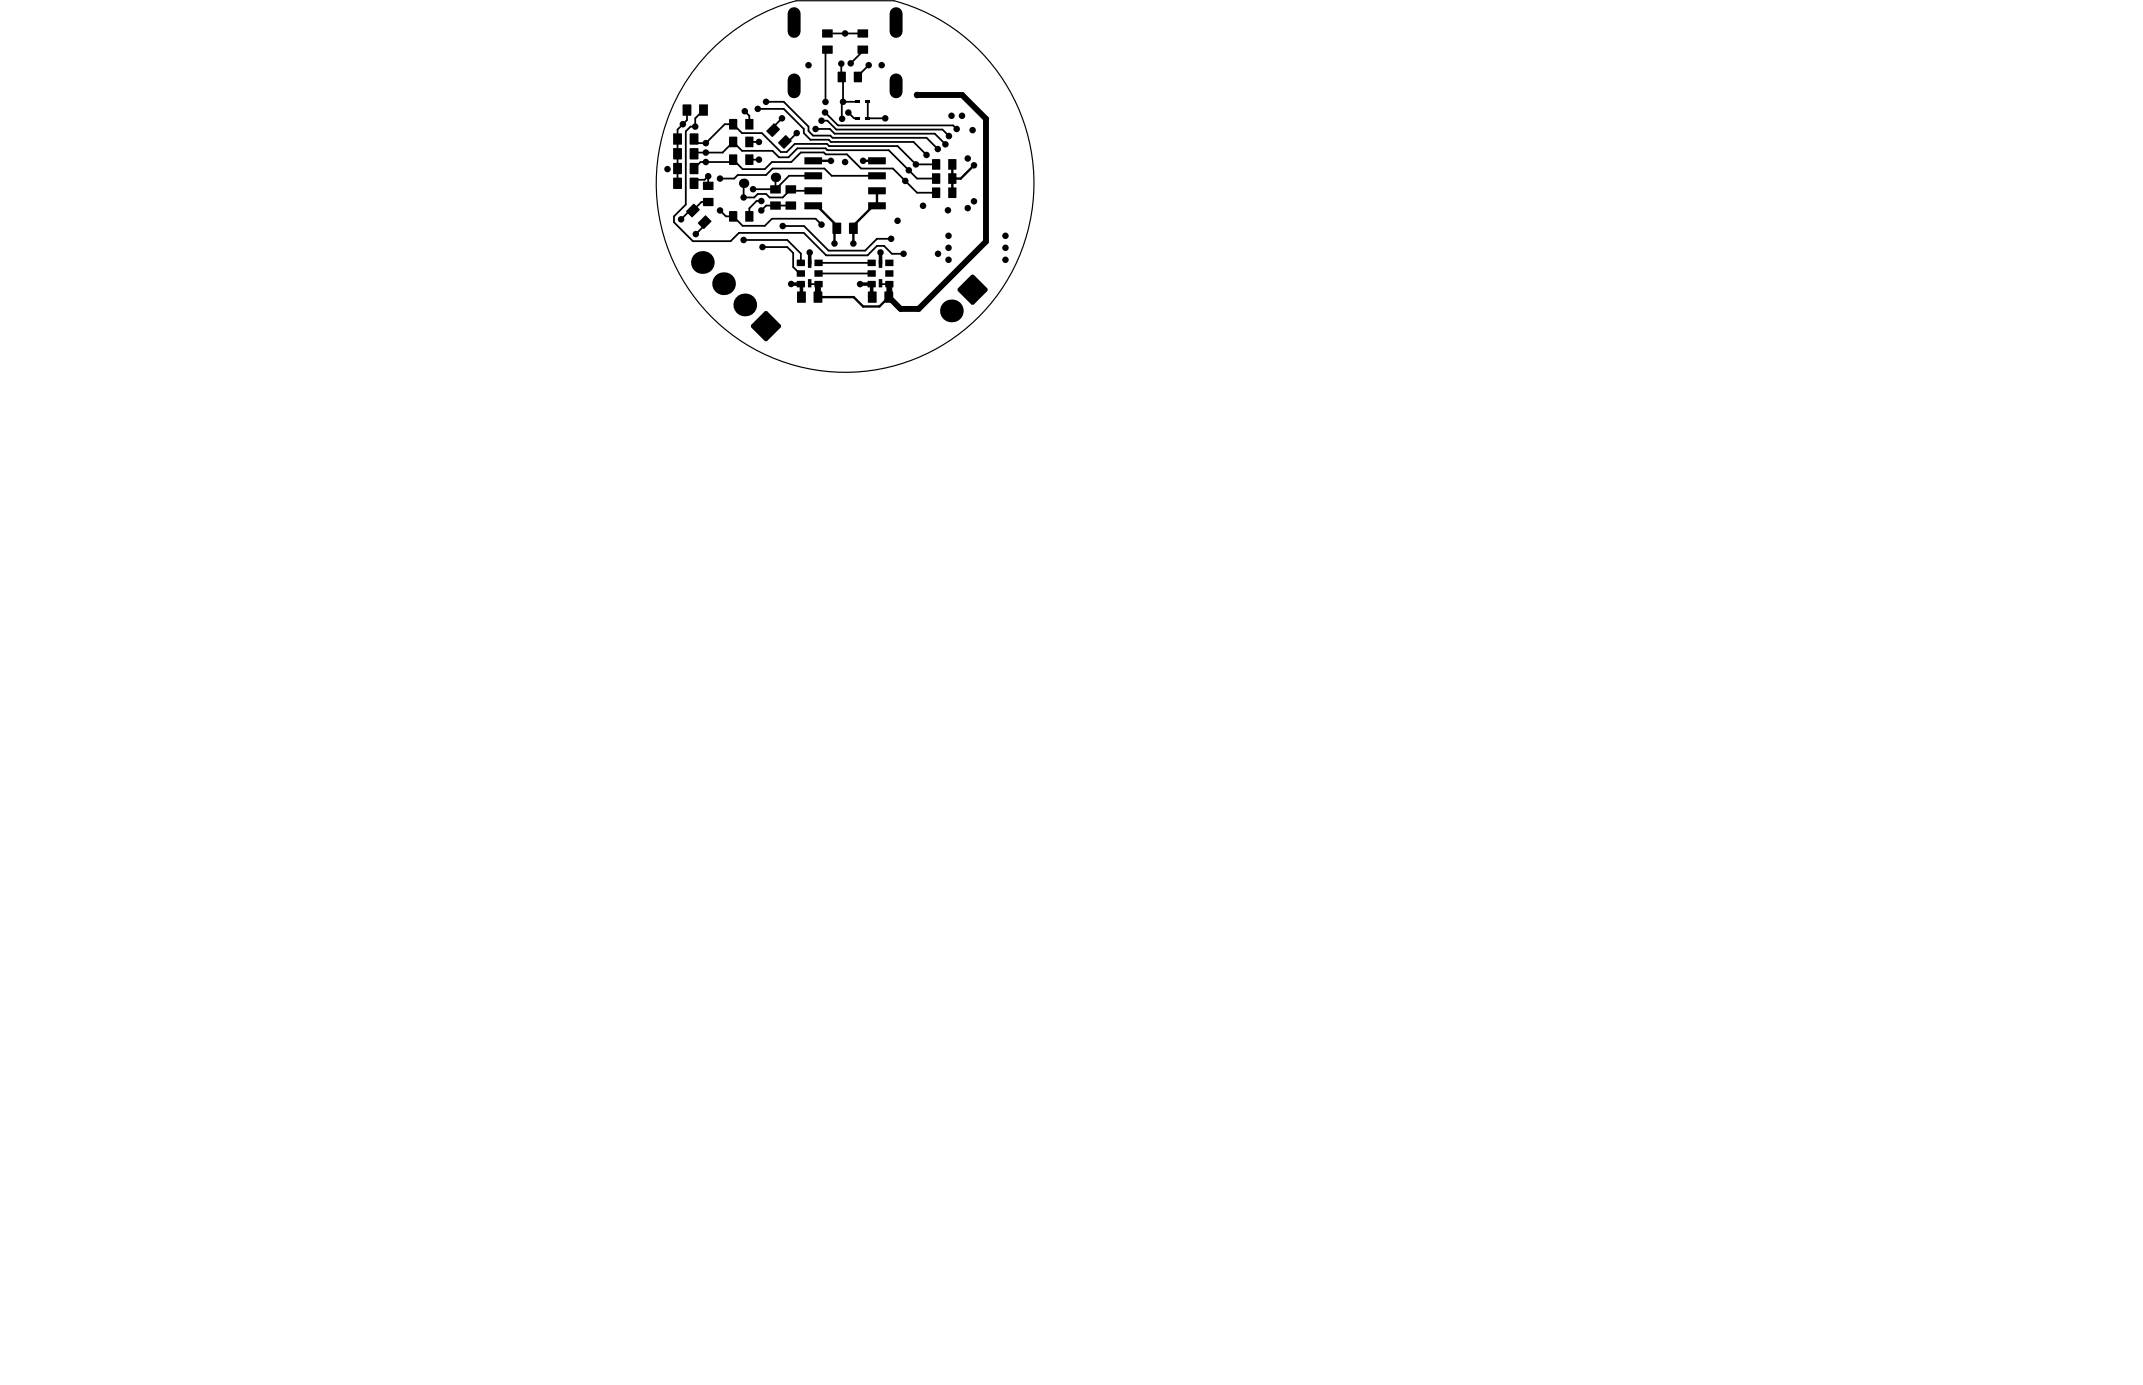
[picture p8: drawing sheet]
<svg xmlns="http://www.w3.org/2000/svg" width="302mm" height="195mm" viewBox="0 0 302 195" stroke-linecap="round" stroke-linejoin="round" font-family="sans-serif">
<circle cx="119.2" cy="25.9" r="26.7" fill="none" stroke="#000" stroke-width=".17"/>
<g fill="none" stroke="#000" stroke-width=".25">
<path d="M96.9 15.5v1.4l-1.3 1.4v7.6M97.9 19.6l.6 .6h1.1l2.6-2.7h1.2l1.3 1.3h2.8l2.7 2.6h.8l1.1-1.1h4.6l.3 .3h9.6l2.6 2.6h2.9M99.2 15.5l-1.1 1.2v1.2h-.7l-.6 .6v10.4l-1.7 1.6v.9l2.6 2.6h5.4l1.1-1.1h9.2l3.2 3.1h5.8l1.3-1.3h1l1.1 1.1h1.7M105.1 15.7l.6 .6v1.2M106.9 15.4h3.7l2.8 2.8v.6l.9 .9h2.6l.3 .3h11.7l1.8 1.9M108.1 14.4h2.5l3.5 3.5v.6l.6 .6h2.4l.4 .3h13.2l1.6 1.6M110.3 16.7l-1.2 1.2v.5M112.4 18.8l-1.2 1.2h-.5M115.1 18.2h2l.6 .7h14.2l1.5 1.5M115.9 17h.8l1.3 1.3h15l.9 .9M116.4 15.9l1.8 1.8h16.3l.5 .5M116.7 4.7h5"/>
<path d="M116.7 7l-.2 .3v7.1M118.7 9v2.2l.2 .2v3M118.9 14.4h.1M119.7 15.9l.8 .8h.5M121 14.4h-2.1l-.1 .1v2.3M121.7 7v.2l-1.7 1.7M122.4 14.4v2.3h2.5M122.6 9.2l-1.6 1.5v.2M97.9 25.9l.5-.5h1l.5-.5v1.3M97.9 23.8l.9-.9h4.3l.3-.4 1.4 1.4h3.1l1-1h2.7l1.4-1.4h3.2l.3 .3h3l2 2h4.5l3.4 3.4h2.7M97.9 21.7l.2-.2h3.8l1.5-1.5 1.3 1.3h4.3l.9 .9h1.3l1.3-1.3h4l.2 .3h8.7l4 4h2.7M99.4 31.4v.4l-1.2 1.2"/>
<path d="M99.9 28.5h-.9l-1.2 1.2h-.5l-1.2 1.2M101.6 29.7l.8 .8h1l1.4 1.4h3.1l1-1h6.2l.8 .8M104.9 25.9v2h1.5l.5-.5h1.2l.5 .5h1.8l1.2-1.2 .2 .2h2.9M104.9 33.9h6.2l1.9 1.9v1.3M105.7 20h1.4M105.7 22.5h1.4M106.2 26.7h3.2M107.4 28.4h-.7l-1 1v1.1M107.6 34.9h3.5l.8 .8v2l.9 .9h.2M110.4 31.9h3l3.5 3.5h5.2l1.6-1.7h2M111.6 29h-3.5l-.7 .7M114.2 40l.2 .1h1.1"/>
<path d="M114.7 24.8h-3.4l-1.9 1.9v-1.7M115.5 38.6h7.5M115.5 37.1h7.5M123 37.1h.1M123.7 24.8h-6.4l-1-1h-7.3l-.9 .9h-4l-.5 .5h-2M124.1 40l.1 .1h1.1"/>
</g>
<path d="M114.7 22.7h2.5M114.7 29h.6l2.8 2.8v.4l-.4 .3v1.9M121.8 22.7h1.9M124.5 26.9h-.8v2.1h-.5l-2.8 2.8v2.6M134.4 23.2v4M137.4 23.3l-1.9 1.9h-1.1M115.4 41.9h5l1.4 1.3h2.3l1.3-1.3" fill="none" stroke="#000" stroke-width=".33"/>
<g fill="#000">
<path d="M95 18.9l.1-.1v.1h-.1zM96.1 18.8l.1 .1h-.1zM96.3 14.8l.1-.1v.2h-.1zM96.3 16.2h.1v.1zM97.3 18.9l.1-.1v.1h-.1zM97.4 14.7l.1 .2h-.1zM97.4 16.2h.1l-.1 .1zM98.4 18.8l.1 .1h-.1zM98.7 14.8v-.1v.2h-.1zM98.6 16.2h.1v.1zM99.7 14.7l.2 .2h-.2zM99.7 16.2h.2l-.2 .1z"/>
<path d="M102.9 19.3h.1v.1h-.1zM102.9 16.8h.1v.1h-.1zM102.9 18.2h.1v.1zM103.9 19.3l.1 .1h-.1zM103.9 16.8l.1 .1h-.1zM103.9 18.2h.1l-.1 .1zM105.2 19.3v.1h-.1zM105.2 16.8v.1h-.1zM105.1 18.2h.1v.1zM106.2 19.3l.1 .1h-.1zM106.2 16.8l.1 .1h-.1zM106.2 18.2h.1l-.1 .1z"/>
<path d="M108.2 18.4v.1v.1zM109 19.2v.1h-.1zM109.1 17.5h.2h-.1zM110 18.2v.1l-.1-.1zM110.8 19.1h.1v.1zM111.6 19.8v.2v-.1zM116 6.5l.1-.1v.1h-.1zM116 7.5h.1v.1zM116 4.2l.1-.1v.2h-.1zM116 5.2h.1v.1zM117.4 7.5h.1l-.1 .1zM117.4 6.4l.1 .1h-.1z"/>
<path d="M117.4 5.2h.1l-.1 .1zM117.4 4.1l.1 .2h-.1zM118.2 10.1h.1v.1h-.1zM118.2 11.5h.1v.1zM119.2 10.1l.1 .1h-.1zM119.2 11.5h.1l-.1 .1zM120.5 10.1h.1v.1h-.2zM120.4 11.5h.2v.1zM121 6.5l.1-.1v.1h-.1zM121 7.5h.1v.1zM121 4.2l.1-.1v.2h-.1zM121 5.2h.1v.1z"/>
<path d="M121.5 10.1l.1 .1h-.1zM121.5 11.5h.1l-.1 .1zM122.4 7.5h.1l-.1 .1zM122.4 6.4l.1 .1h-.1zM122.4 5.2h.1l-.1 .1zM122.4 4.1l.1 .2h-.1zM95 25.1h.1v.1h-.1zM95 26.5h.1v.2zM95 20.3h.1v.1zM95 20.9h.1v.1h-.1zM95 22.4h.1v.1zM95 23h.1v.1h-.1z"/>
<path d="M95 24.5h.1v.1zM96.1 25.1l.1 .1h-.1zM96.1 26.5h.1l-.1 .2zM96.1 20.3h.1l-.1 .1zM96.1 20.9l.1 .1h-.1zM96.1 22.4h.1l-.1 .1zM96.1 23l.1 .1h-.1zM96.1 24.5h.1l-.1 .1zM96.8 29.7l.1 .1-.1 .1zM97.3 25.1h.1v.1h-.1zM97.3 26.5h.1v.2zM97.3 20.3h.1v.1z"/>
<path d="M97.3 20.9h.1v.1h-.1zM97.3 22.4h.1v.1zM97.3 23h.1v.1h-.1zM97.3 24.5h.1v.1zM97.6 30.5l.1 .1h-.2zM97.8 28.8h.2l-.1 .1zM98.4 25.1l.1 .1h-.1zM98.4 26.5h.1l-.1 .2zM98.4 20.3h.1l-.1 .1zM98.4 20.9l.1 .1h-.1zM98.4 22.4h.1l-.1 .1zM98.4 23l.1 .1h-.1z"/>
<path d="M98.4 24.5h.1l-.1 .1zM98.5 31.4l.1 .1-.1 .1zM98.7 29.5v.2l-.1-.1zM99.2 28l.1-.1v.1h-.1zM99.2 29h.1v.1zM99.2 25.7l.1-.1v.2h-.1zM99.2 26.7h.1v.1zM99.3 32.2l.1 .1h-.2zM99.4 30.4h.2l-.1 .1zM100.3 31.1v.2l-.1-.1zM100.5 29h.2l-.2 .1zM100.5 27.9l.2 .1h-.2z"/>
<path d="M100.5 26.7h.2l-.2 .1zM100.5 25.6l.2 .2h-.2zM102.9 31.2h.1v.1zM102.9 29.8h.1v.1h-.1zM102.9 20.7h.1v.1zM102.9 21.8h.1v.1h-.1zM102.9 23.2h.1v.1zM103.9 31.2h.1l-.1 .1zM103.9 29.8l.1 .1h-.1zM103.9 20.7h.1l-.1 .1zM103.9 21.8l.1 .1h-.1zM103.9 23.2h.1l-.1 .1z"/>
<path d="M105.1 31.2h.1v.1zM105.2 29.8v.1h-.1zM105.1 20.7h.1v.1zM105.2 21.8v.1h-.1zM105.1 23.2h.1v.1zM106.2 31.2h.1l-.1 .1zM106.2 29.8l.1 .1h-.1zM106.2 20.7h.1l-.1 .1zM106.2 21.8l.1 .1h-.1zM106.2 23.2h.1l-.1 .1zM108.7 28.5l.1-.1v.1h-.1zM108.7 29.5h.1v.1z"/>
<path d="M108.7 26.2l.1-.1v.2h-.1zM108.7 27.2h.1v.1zM109.8 20.1h.1l-.1 .1zM110 29.5h.2l-.2 .1zM110 28.4l.2 .1h-.2zM110 27.2h.2l-.2 .1zM110 26.1l.2 .2h-.2zM110.6 20.9h.1l-.1 .1-.1-.1zM110.9 28.5v-.1v.1h-.1zM110.8 29.5h.1v.1zM110.9 26.2v-.1v.2h-.1zM110.8 27.2h.1v.1z"/>
<path d="M112.2 29.5h.1l-.1 .1zM112.2 28.4l.1 .1h-.1zM112.2 27.2h.1l-.1 .1zM112.2 26.1l.1 .2h-.1zM112.4 39.7h.1zM112.4 36.7h.1zM112.4 37.5l.1 .1zM112.4 38.2h.1zM112.4 39l.1 .1zM113.5 39.6l.1 .1zM113.5 36.6l.1 .1zM113.5 37.5h.1l-.1 .1z"/>
<path d="M113.5 38.1l.1 .1zM113.5 39h.1l-.1 .1zM113.5 22.2h.1v.1h-.1zM113.5 23.1h.1v.1zM113.5 24.3h.1v.1h-.1zM113.5 25.2h.1v.1zM113.5 26.5l.1-.1v.1h-.1zM113.5 27.3h.1v.1zM113.5 28.6l.1-.1v.1h-.1zM113.5 29.4h.1v.1zM114.4 39.4h.1zM114.4 36.6l.1 .1z"/>
<path d="M114.9 39.7h.1zM114.9 39l.1 .1zM114.9 38.2h.1zM114.9 36.7h.1zM114.9 37.5l.1 .1zM115.9 23.1h.1l-.1 .1zM115.9 22.2l.1 .1h-.1zM115.9 25.2h.1l-.1 .1zM115.9 24.3l.1 .1h-.1zM115.9 27.3h.1l-.1 .1zM115.9 26.4l.1 .1h-.1zM115.9 29.4h.1l-.1 .1z"/>
<path d="M115.9 28.5l.1 .1h-.1zM116 39.6l.1 .1zM116 39h.1l-.1 .1zM116 38.1l.1 .1zM116 36.6l.1 .1zM116 37.5h.1l-.1 .1zM117.5 31.5l.1-.1v.1h-.2zM117.4 32.9h.2v.1zM118.6 31.4l.1 .1h-.1zM118.6 32.9h.1l-.1 .1zM119.8 31.5l.1-.1v.1h-.1zM119.8 32.9h.1v.1z"/>
<path d="M120.9 31.4l.1 .1h-.1zM120.9 32.9h.1l-.1 .1zM122.4 39.7h.1zM122.4 36.7h.1zM122.4 37.5l.1 .1zM122.4 38.2h.1zM122.4 39l.1 .1zM122.5 22.2h.1v.1h-.1zM122.5 23.1h.1v.1zM122.5 24.3h.1v.1h-.1zM122.5 25.2h.1v.1zM122.5 26.5l.1-.1v.1h-.1z"/>
<path d="M122.5 27.3h.1v.1zM122.5 28.6l.1-.1v.1h-.1zM122.5 29.4h.1v.1zM123.5 39.6l.1 .1zM123.5 36.6l.1 .1zM123.5 37.5h.1l-.1 .1zM123.5 38.1l.1 .1zM123.5 39h.1l-.1 .1zM124.4 39.4h.1zM124.4 36.6l.1 .1zM124.9 23.1h.1l-.1 .1zM124.9 22.2l.1 .1h-.1z"/>
<path d="M124.9 25.2h.1l-.1 .1zM124.9 24.3l.1 .1h-.1zM124.9 27.3h.1l-.1 .1zM124.9 26.4l.1 .1h-.1zM124.9 29.4h.1l-.1 .1zM124.9 28.5l.1 .1h-.1zM124.9 39.7h.1zM124.9 39l.1 .1zM124.9 38.2h.1zM124.9 36.7h.1zM124.9 37.5l.1 .1zM126 39.6l.1 .1z"/>
<path d="M126 39h.1l-.1 .1zM126 38.1l.1 .1zM126 36.6l.1 .1zM126 37.5h.1l-.1 .1zM131.5 27.8h.1v.1zM131.5 26.5l.1-.1v.2h-.1zM131.5 25.8h.1v.1zM131.5 24.5l.1-.1v.2h-.1zM131.5 23.8h.1v.1zM131.5 22.5l.1-.1v.2h-.1zM132.5 27.8h.2l-.2 .1zM132.5 26.4l.2 .2h-.2z"/>
<path d="M132.5 25.8h.2l-.2 .1zM132.5 24.4l.2 .2h-.2zM132.5 23.8h.2l-.2 .1zM132.5 22.4l.2 .2h-.2zM133.8 27.8h.1v.1zM133.8 26.5l.1-.1v.2h-.1zM133.8 25.8h.1v.1zM133.8 24.5l.1-.1v.2h-.1zM133.8 23.8h.1v.1zM133.8 22.5l.1-.1v.2h-.1zM134.8 27.8h.1l-.1 .1zM134.8 26.4l.1 .2h-.1z"/>
<path d="M134.8 25.8h.1l-.1 .1zM134.8 24.4l.1 .2h-.1zM134.8 23.8h.1l-.1 .1zM134.8 22.4l.1 .2h-.1zM137 38.8h.3h.1l-.2 .3zM106 45.8l.2 .2-.2 .2-.1-.3zM108.1 47.8l.2 .3h-.2h-.3zM107.8 44l.3-.1 .2 .1-.2 .2zM110.1 45.8l.1 .1-.1 .3-.2-.2zM112.4 40.5l.1 .1zM112.5 41.2l.1-.1v.2h-.2zM112.4 42.6h.2v.1z"/>
<path d="M113.5 40.5h.1l-.1 .1zM113.6 41.1l.1 .2h-.1zM113.6 42.6h.1l-.1 .1zM114 40.5v.1zM114.8 41.2l.1-.1v.2h-.1zM114.8 42.6h.1v.1zM114.9 40.5l.1 .1zM115.9 41.1l.1 .2h-.1zM115.9 42.6h.1l-.1 .1zM116 40.5h.1l-.1 .1zM122.4 40.5l.1 .1zM122.5 41.2l.1-.1v.2h-.2z"/>
<path d="M122.4 42.6h.2v.1zM123.5 40.5h.1l-.1 .1zM123.6 41.1l.1 .2h-.1zM123.6 42.6h.1l-.1 .1zM124 40.5v.1zM124.8 41.2l.1-.1v.2h-.1zM124.8 42.6h.1v.1zM124.9 40.5l.1 .1zM125.9 41.1l.1 .2h-.1zM125.9 42.6h.1l-.1 .1zM126 40.5h.1l-.1 .1zM135.2 40.7l.2 .2-.2 .2-.1-.3z"/>
<path d="M137.2 42.7l.2 .2-.1 .1-.3-.1zM139.3 40.7v.3v.1l-.3-.2z"/>
<circle cx="96.3" cy="17.5" r=".46"/>
<circle cx="98.1" cy="17.9" r=".46"/>
<circle cx="105.1" cy="15.7" r=".46"/>
<circle cx="106.9" cy="15.4" r=".46"/>
<circle cx="108.1" cy="14.4" r=".46"/>
<circle cx="110.3" cy="16.7" r=".46"/>
<circle cx="112.4" cy="18.8" r=".46"/>
<circle cx="114.1" cy="9.2" r=".46"/>
<circle cx="115.1" cy="18.2" r=".46"/>
<circle cx="115.9" cy="17" r=".46"/>
<circle cx="116.4" cy="15.9" r=".46"/>
<circle cx="116.5" cy="14.4" r=".46"/>
<circle cx="118.7" cy="9" r=".46"/>
<circle cx="118.8" cy="16.8" r=".46"/>
<circle cx="118.9" cy="14.4" r=".46"/>
<circle cx="119.2" cy="4.7" r=".46"/>
<circle cx="119.7" cy="15.9" r=".46"/>
<circle cx="120" cy="8.9" r=".46"/>
<circle cx="122.6" cy="9.2" r=".46"/>
<circle cx="124.4" cy="9.2" r=".46"/>
<circle cx="124.9" cy="16.7" r=".46"/>
<circle cx="129.4" cy="13.4" r=".46"/>
<circle cx="133.9" cy="19.2" r=".46"/>
<circle cx="134.2" cy="16.3" r=".46"/>
<circle cx="135" cy="18.2" r=".46"/>
<circle cx="135.7" cy="16.3" r=".46"/>
<circle cx="137.2" cy="18.4" r=".46"/>
<circle cx="94.2" cy="23.9" r=".46"/>
<circle cx="96.1" cy="30.9" r=".46"/>
<circle cx="98.2" cy="33" r=".46"/>
<circle cx="99.1" cy="37" r="1.6"/>
<circle cx="99.6" cy="22.9" r=".46"/>
<circle cx="99.6" cy="20.2" r=".46"/>
<circle cx="99.6" cy="21.5" r=".46"/>
<circle cx="99.9" cy="24.9" r=".46"/>
<circle cx="101.6" cy="29.7" r=".46"/>
<circle cx="101.6" cy="25.2" r=".46"/>
<circle cx="104.9" cy="33.9" r=".46"/>
<circle cx="104.9" cy="27.9" r=".46"/>
<circle cx="104.9" cy="25.9" r=".67"/>
<circle cx="106.2" cy="26.7" r=".46"/>
<circle cx="107.1" cy="20" r=".46"/>
<circle cx="107.1" cy="22.5" r=".46"/>
<circle cx="107.4" cy="28.4" r=".46"/>
<circle cx="107.4" cy="29.7" r=".46"/>
<circle cx="107.6" cy="34.9" r=".46"/>
<circle cx="109.4" cy="25" r=".67"/>
<circle cx="110.4" cy="31.9" r=".46"/>
<circle cx="114.2" cy="35.6" r=".46"/>
<circle cx="115.9" cy="31.7" r=".46"/>
<circle cx="117.2" cy="22.7" r=".46"/>
<circle cx="117.7" cy="34.4" r=".46"/>
<circle cx="119.2" cy="22.9" r=".46"/>
<circle cx="120.4" cy="34.4" r=".46"/>
<circle cx="121.8" cy="22.7" r=".46"/>
<circle cx="124.2" cy="35.6" r=".46"/>
<circle cx="125.7" cy="33.7" r=".46"/>
<circle cx="126.6" cy="31.2" r=".46"/>
<circle cx="127.5" cy="35.8" r=".46"/>
<circle cx="127.7" cy="25.5" r=".46"/>
<circle cx="128.2" cy="24" r=".46"/>
<circle cx="129.2" cy="23.2" r=".46"/>
<circle cx="130.2" cy="29" r=".46"/>
<circle cx="130.7" cy="21.9" r=".46"/>
<circle cx="132.3" cy="21" r=".46"/>
<circle cx="132.3" cy="35.8" r=".46"/>
<circle cx="133.4" cy="20.4" r=".46"/>
<circle cx="133.7" cy="29.7" r=".46"/>
<circle cx="133.8" cy="36.7" r=".46"/>
<circle cx="133.8" cy="35" r=".46"/>
<circle cx="133.8" cy="33.3" r=".46"/>
<circle cx="134.4" cy="23.2" r=".17"/>
<circle cx="136.5" cy="29.4" r=".46"/>
<circle cx="136.5" cy="22.4" r=".46"/>
<circle cx="137.4" cy="28.4" r=".46"/>
<circle cx="137.4" cy="23.3" r=".46"/>
<circle cx="141.8" cy="36.7" r=".46"/>
<circle cx="141.8" cy="35" r=".46"/>
<circle cx="141.8" cy="33.3" r=".46"/>
<circle cx="102.1" cy="40" r="1.6"/>
<circle cx="105.1" cy="43" r="1.6"/>
<circle cx="111.6" cy="40.1" r=".46"/>
<circle cx="121.3" cy="40.1" r=".46"/>
<circle cx="134.2" cy="43.9" r="1.6"/>
</g>
<path d="M129.4 13.4h6.3l3.4 3.4v17.3l-9.5 9.5h-2.5l-1.7-1.7 .1-.1v-1.7M115.5 40.1l-.1 .1v1.7" fill="none" stroke="#000" stroke-width=".83"/>
<path d="M114.2 35.6v1.6M124.2 35.6v1.6M111.6 40.1h1.4l.1 .1v1.7M121.3 40.1h1.7v1.7l.1 .1" fill="none" stroke="#000" stroke-width=".5"/>
<g fill="#000">
<path d="M95.1 18.8h1l.1 .1v1.4l-.1 .1h-1l-.1-.1v-1.4z" fill-rule="evenodd"/>
<path d="M96.4 14.7h1l.1 .2v1.3l-.1 .1h-1l-.1-.1v-1.3z" fill-rule="evenodd"/>
<path d="M97.4 18.8h1l.1 .1v1.4l-.1 .1h-1l-.1-.1v-1.4z" fill-rule="evenodd"/>
<path d="M98.7 14.7h1l.2 .2v1.3l-.2 .1h-1l-.1-.1v-1.3z" fill-rule="evenodd"/>
<path d="M103 19.3h.9l.1 .1v1.3l-.1 .1h-.9l-.1-.1v-1.3z" fill-rule="evenodd"/>
<path d="M102.9 16.9l.1-.1h.9l.1 .1v1.3l-.1 .1h-.9l-.1-.1z" fill-rule="evenodd"/>
<path d="M105.2 19.3h1l.1 .1v1.3l-.1 .1h-1l-.1-.1v-1.3z" fill-rule="evenodd"/>
<path d="M105.2 16.8h1l.1 .1v1.3l-.1 .1h-1l-.1-.1v-1.3z" fill-rule="evenodd"/>
<path d="M109.1 17.5h.2l.7 .7v.1l-1 1h-.1l-.7-.7v-.2z" fill-rule="evenodd"/>
<path d="M110.8 19.1h.1l.7 .7v.2l-.9 .9h-.2l-.7-.7v-.1z" fill-rule="evenodd"/>
<path d="M116.1 6.4h1.3l.1 .1v1l-.1 .1h-1.3l-.1-.1v-1z" fill-rule="evenodd"/>
<path d="M116.1 4.1h1.3l.1 .2v.9l-.1 .1h-1.3l-.1-.1v-.9z" fill-rule="evenodd"/>
<path d="M118.3 10.1h.9l.1 .1v1.3l-.1 .1h-.9l-.1-.1v-1.3z" fill-rule="evenodd"/>
<path d="M120.7 14.2h.6v.4h-.6z" fill-rule="evenodd"/>
<path d="M120.7 16.5h.6v.4h-.6z" fill-rule="evenodd"/>
<path d="M120.4 10.2l.2-.1h.9l.1 .1v1.3l-.1 .1h-.9l-.2-.1z" fill-rule="evenodd"/>
<path d="M121.1 6.4h1.3l.1 .1v1l-.1 .1h-1.3l-.1-.1v-1z" fill-rule="evenodd"/>
<path d="M121.1 4.1h1.3l.1 .2v.9l-.1 .1h-1.3l-.1-.1v-.9z" fill-rule="evenodd"/>
<path d="M122.1 14.2h.6v.4h-.6z" fill-rule="evenodd"/>
<path d="M122.1 16.5h.6v.4h-.6z" fill-rule="evenodd"/>
<path d="M95.1 25.1h1l.1 .1v1.3l-.1 .2h-1l-.1-.2v-1.3z" fill-rule="evenodd"/>
<path d="M95.1 20.9h1l.1 .1v1.4l-.1 .1h-1l-.1-.1v-1.4z" fill-rule="evenodd"/>
<path d="M95.1 23h1l.1 .1v1.4l-.1 .1h-1l-.1-.1v-1.4z" fill-rule="evenodd"/>
<path d="M97.8 28.8h.2l.7 .7v.2l-1 .9h-.2l-.7-.7v-.2z" fill-rule="evenodd"/>
<path d="M99.4 30.4h.2l.7 .7v.2l-.9 1h-.2l-.7-.7v-.2z" fill-rule="evenodd"/>
<path d="M97.4 25.1h1l.1 .1v1.3l-.1 .2h-1l-.1-.2v-1.3z" fill-rule="evenodd"/>
<path d="M97.4 20.9h1l.1 .1v1.4l-.1 .1h-1l-.1-.1v-1.4z" fill-rule="evenodd"/>
<path d="M97.4 23h1l.1 .1v1.4l-.1 .1h-1l-.1-.1v-1.4z" fill-rule="evenodd"/>
<path d="M99.3 27.9h1.2l.2 .1v1l-.2 .1h-1.2l-.1-.1v-1z" fill-rule="evenodd"/>
<path d="M99.3 25.6h1.2l.2 .2v.9l-.2 .1h-1.2l-.1-.1v-.9z" fill-rule="evenodd"/>
<path d="M103 29.8h.9l.1 .1v1.3l-.1 .1h-.9l-.1-.1v-1.3z" fill-rule="evenodd"/>
<path d="M102.9 21.9l.1-.1h.9l.1 .1v1.3l-.1 .1h-.9l-.1-.1z" fill-rule="evenodd"/>
<path d="M105.2 29.8h1l.1 .1v1.3l-.1 .1h-1l-.1-.1v-1.3z" fill-rule="evenodd"/>
<path d="M105.2 21.8h1l.1 .1v1.3l-.1 .1h-1l-.1-.1v-1.3z" fill-rule="evenodd"/>
<path d="M108.8 28.4h1.2l.2 .1v1l-.2 .1h-1.2l-.1-.1v-1z" fill-rule="evenodd"/>
<path d="M108.8 26.1h1.2l.2 .2v.9l-.2 .1h-1.2l-.1-.1v-.9z" fill-rule="evenodd"/>
<path d="M110.9 28.4h1.3l.1 .1v1l-.1 .1h-1.3l-.1-.1v-1z" fill-rule="evenodd"/>
<path d="M110.9 26.1h1.3l.1 .2v.9l-.1 .1h-1.3l-.1-.1v-.9z" fill-rule="evenodd"/>
<path d="M112.5 36.6h1l.1 .1v.8l-.1 .1h-1l-.1-.1v-.8z" fill-rule="evenodd"/>
<path d="M112.5 38.1h1l.1 .1v.8l-.1 .1h-1l-.1-.1v-.8z" fill-rule="evenodd"/>
<path d="M114 36.6l.5 .1-.1 1.1h-.4z" fill-rule="evenodd"/>
<path d="M114.9 38.2l.1-.1h1l.1 .1v.8l-.1 .1h-1l-.1-.1z" fill-rule="evenodd"/>
<path d="M113.6 22.2h2.3l.1 .1v.8l-.1 .1h-2.3l-.1-.1v-.8z" fill-rule="evenodd"/>
<path d="M113.6 24.3h2.3l.1 .1v.8l-.1 .1h-2.3l-.1-.1v-.8z" fill-rule="evenodd"/>
<path d="M113.6 26.4h2.3l.1 .1v.8l-.1 .1h-2.3l-.1-.1v-.8z" fill-rule="evenodd"/>
<path d="M113.6 28.5h2.3l.1 .1v.8l-.1 .1h-2.3l-.1-.1v-.8z" fill-rule="evenodd"/>
<path d="M115 36.6h1l.1 .1v.8l-.1 .1h-1l-.1-.1v-.8z" fill-rule="evenodd"/>
<path d="M117.4 31.5l.2-.1h1l.1 .1v1.4l-.1 .1h-1l-.2-.1z" fill-rule="evenodd"/>
<path d="M119.9 31.4h1l.1 .1v1.4l-.1 .1h-1l-.1-.1v-1.4z" fill-rule="evenodd"/>
<path d="M122.5 36.6h1l.1 .1v.8l-.1 .1h-1l-.1-.1v-.8z" fill-rule="evenodd"/>
<path d="M122.5 38.1h1l.1 .1v.8l-.1 .1h-1l-.1-.1v-.8z" fill-rule="evenodd"/>
<path d="M124 36.6l.5 .1-.1 1.1h-.4z" fill-rule="evenodd"/>
<path d="M122.6 22.2h2.3l.1 .1v.8l-.1 .1h-2.3l-.1-.1v-.8z" fill-rule="evenodd"/>
<path d="M122.6 24.3h2.3l.1 .1v.8l-.1 .1h-2.3l-.1-.1v-.8z" fill-rule="evenodd"/>
<path d="M122.6 26.4h2.3l.1 .1v.8l-.1 .1h-2.3l-.1-.1v-.8z" fill-rule="evenodd"/>
<path d="M122.6 28.5h2.3l.1 .1v.8l-.1 .1h-2.3l-.1-.1v-.8z" fill-rule="evenodd"/>
<path d="M124.9 38.2l.1-.1h1l.1 .1v.8l-.1 .1h-1l-.1-.1z" fill-rule="evenodd"/>
<path d="M125 36.6h1l.1 .1v.8l-.1 .1h-1l-.1-.1v-.8z" fill-rule="evenodd"/>
<path d="M131.6 26.4h.9l.2 .2v1.2l-.2 .1h-.9l-.1-.1v-1.2z" fill-rule="evenodd"/>
<path d="M131.6 24.4h.9l.2 .2v1.2l-.2 .1h-.9l-.1-.1v-1.2z" fill-rule="evenodd"/>
<path d="M131.6 22.4h.9l.2 .2v1.2l-.2 .1h-.9l-.1-.1v-1.2z" fill-rule="evenodd"/>
<path d="M133.9 26.4h.9l.1 .2v1.2l-.1 .1h-.9l-.1-.1v-1.2z" fill-rule="evenodd"/>
<path d="M133.8 24.6l.1-.2h.9l.1 .2v1.2l-.1 .1h-.9l-.1-.1z" fill-rule="evenodd"/>
<path d="M133.9 22.4h.9l.1 .2v1.2l-.1 .1h-.9l-.1-.1v-1.2z" fill-rule="evenodd"/>
<path d="M107.8 44h.5l1.8 1.8v.4l-1.8 1.9h-.5l-1.8-1.9v-.4z" fill-rule="evenodd"/>
<path d="M112.5 39.6h1l.1 .1v.8l-.1 .1h-1l-.1-.1v-.8z" fill-rule="evenodd"/>
<path d="M112.4 41.3l.2-.2h1l.1 .2v1.3l-.1 .1h-1l-.2-.1z" fill-rule="evenodd"/>
<path d="M114 39.4h.5l-.1 1.2-.4-.1z" fill-rule="evenodd"/>
<path d="M115 39.6h1l.1 .1v.8l-.1 .1h-1l-.1-.1v-.8z" fill-rule="evenodd"/>
<path d="M114.9 41.1h1l.1 .2v1.3l-.1 .1h-1l-.1-.1v-1.3z" fill-rule="evenodd"/>
<path d="M122.5 39.6h1l.1 .1v.8l-.1 .1h-1l-.1-.1v-.8z" fill-rule="evenodd"/>
<path d="M122.4 41.3l.2-.2h1l.1 .2v1.3l-.1 .1h-1l-.2-.1z" fill-rule="evenodd"/>
<path d="M124 39.4h.5l-.1 1.2-.4-.1z" fill-rule="evenodd"/>
<path d="M125 39.6h1l.1 .1v.8l-.1 .1h-1l-.1-.1v-.8z" fill-rule="evenodd"/>
<path d="M124.9 41.1h1l.1 .2v1.3l-.1 .1h-1l-.1-.1v-1.3z" fill-rule="evenodd"/>
<path d="M137 38.8h.4l1.9 1.9v.4l-1.9 1.8h-.4l-1.8-1.8v-.4z" fill-rule="evenodd"/>
</g>
<path d="M112 1.9v2.5M112 11.3v1.6M126.4 1.9v2.5M126.4 11.3v1.6" fill="none" stroke="#000" stroke-width="1.8"/>
</svg>
